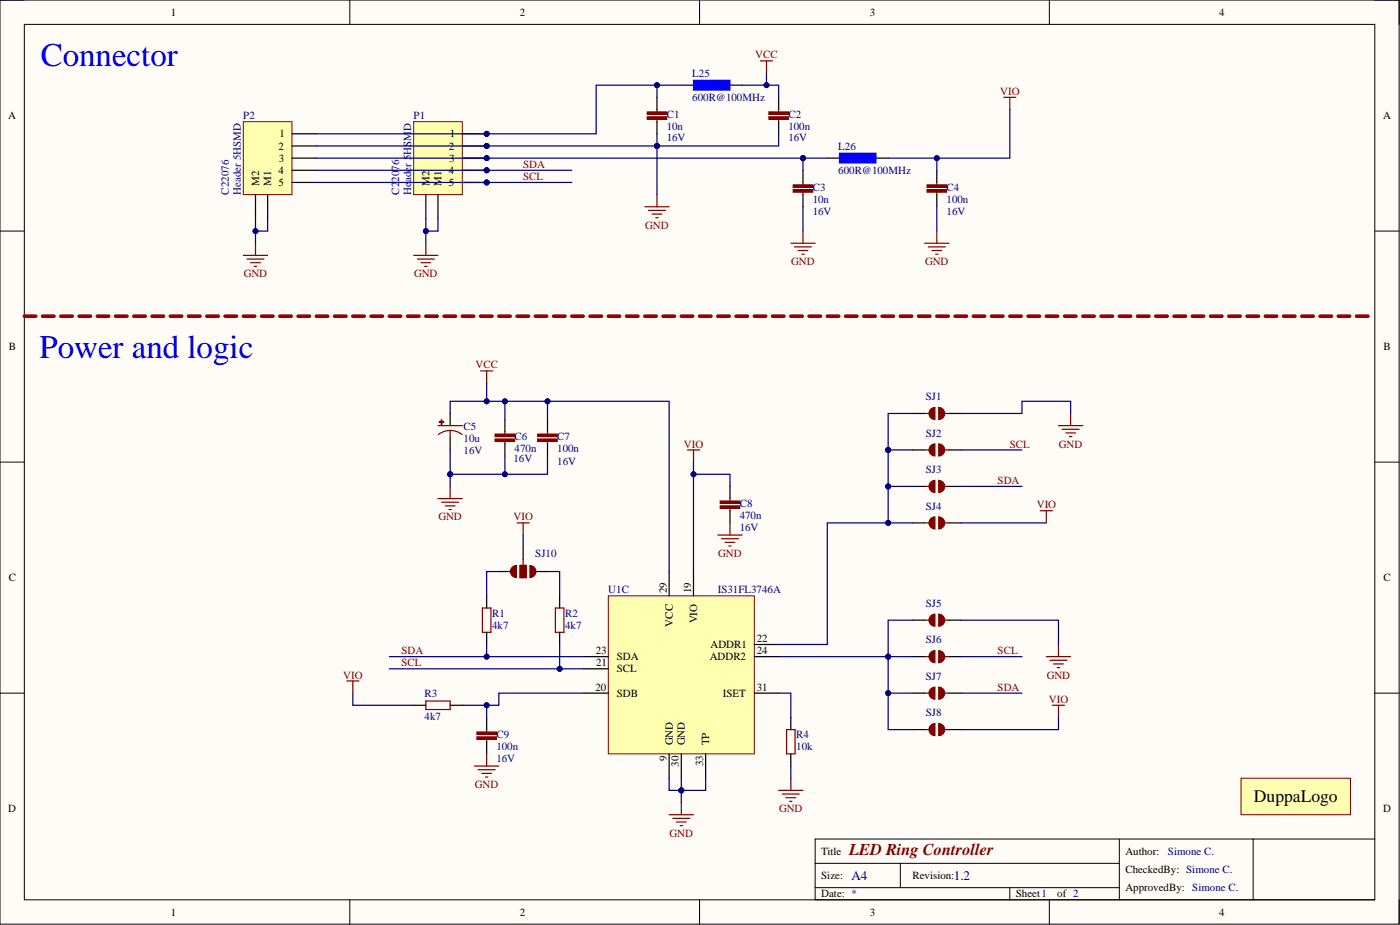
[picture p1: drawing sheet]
<svg xmlns="http://www.w3.org/2000/svg" width="292mm" height="193mm" viewBox="0 0 292 193" stroke-linecap="round" stroke-linejoin="round" font-family="sans-serif">
<defs><g id="words">
<g font-size="6.9" fill="#00f">
<text x="8.5" y="13.8">Connector</text>
<text x="8.2" y="74.6">Power and logic</text>
</g>
<text font-size="3.7" x="261.6" y="167.4">DuppaLogo</text>
<text font-size="3.4" fill="#800000" x="177.2" y="178.3">LED Ring Controller</text>
<g font-size="2.7" fill="#000080">
<text x="177.7" y="183.6">A4</text>
<text x="199" y="183.6">1.2</text>
</g>
<g font-size="2.3">
<text x="35.6" y="3.3">1</text>
<text x="108.4" y="3.3">2</text>
<text x="181.5" y="3.3">3</text>
<text x="254.4" y="3.3">4</text>
<text x="1.7" y="24.9">A</text>
<text x="58.3" y="28.7">1</text>
<text x="93.8" y="28.7">1</text>
<text x="288.6" y="24.9">A</text>
<text x="58.1" y="31.2">2</text>
<text x="58.2" y="33.7">3</text>
<text x="93.6" y="31.2">2</text>
<text x="93.7" y="33.7">3</text>
<text x="54.1" y="38.8" transform="rotate(-90 54.1 38.8)">M2</text>
<text x="56.6" y="38.8" transform="rotate(-90 56.6 38.8)">M1</text>
<text x="58.1" y="36.3">4</text>
<text x="58.1" y="38.8">5</text>
<text x="89.6" y="38.8" transform="rotate(-90 89.6 38.8)">M2</text>
<text x="92.1" y="38.8" transform="rotate(-90 92.1 38.8)">M1</text>
<text x="93.6" y="36.3">4</text>
<text x="93.7" y="38.8">5</text>
<text x="1.8" y="73.1">B</text>
<text x="288.7" y="73.1">B</text>
<text x="1.8" y="121.3">C</text>
<text x="139.1" y="123.8" transform="rotate(-90 139.1 123.8)">29</text>
<text x="144.2" y="123.8" transform="rotate(-90 144.2 123.8)">19</text>
<text x="288.7" y="121.3">C</text>
<text x="140.4" y="130.7" transform="rotate(-90 140.4 130.7)">VCC</text>
<text x="145.5" y="130.1" transform="rotate(-90 145.5 130.1)">VIO</text>
<text x="124.3" y="136.5">23</text>
<text x="128.7" y="137.7">SDA</text>
<text x="148.1" y="137.7">ADDR2</text>
<text x="148.2" y="135.2">ADDR1</text>
<text x="157.9" y="133.9">22</text>
<text x="157.9" y="136.5">24</text>
<text x="124.4" y="139">21</text>
<text x="128.7" y="140.3">SCL</text>
<text x="124.2" y="144.1">20</text>
<text x="128.7" y="145.4">SDB</text>
<text x="150.8" y="145.4">ISET</text>
<text x="157.9" y="144.1">31</text>
<text x="140.4" y="155.5" transform="rotate(-90 140.4 155.5)">GND</text>
<text x="142.9" y="155.5" transform="rotate(-90 142.9 155.5)">GND</text>
<text x="148" y="155.5" transform="rotate(-90 148 155.5)">TP</text>
<text x="139.1" y="158.8" transform="rotate(-90 139.1 158.8)">9</text>
<text x="141.6" y="160" transform="rotate(-90 141.6 160)">30</text>
<text x="146.7" y="159.9" transform="rotate(-90 146.7 159.9)">33</text>
<text x="1.7" y="169.5">D</text>
<text x="288.6" y="169.5">D</text>
<text x="171.3" y="178.3">Title</text>
<text x="234.8" y="178.3">Author:</text>
<text x="171.3" y="183.4">Size:</text>
<text x="190.4" y="183.4">Revision:</text>
<text x="234.8" y="182.1">CheckedBy: Simone C.</text>
<text x="234.8" y="185.9">ApprovedBy: Simone C.</text>
<text x="35.6" y="191">1</text>
<text x="108.4" y="191">2</text>
<text x="171.3" y="187.2">Date: *</text>
<text x="181.5" y="191">3</text>
<text x="212" y="187.2">Sheet1</text>
<text x="220.6" y="187.2">of 2</text>
<text x="254.4" y="191">4</text>
</g>
<g font-size="2.3" fill="#000080">
<text x="144.4" y="16">L25</text>
<text x="144.4" y="21.1">600R@100MHz</text>
<text x="50.8" y="24.9">P2</text>
<text x="85.8" y="27.4" transform="rotate(-90 85.8 27.4)">D</text>
<text x="86.3" y="24.9">P1</text>
<text x="139.1" y="27.2">10n</text>
<text x="139.1" y="29.4">16V</text>
<text x="139.1" y="24.6">C1</text>
<text x="164.5" y="27.2">100n</text>
<text x="164.5" y="29.4">16V</text>
<text x="164.5" y="24.6">C2</text>
<text x="174.9" y="31.2">L26</text>
<text x="47.7" y="40.6" transform="rotate(-90 47.7 40.6)">C22076</text>
<text x="50.3" y="40.6" transform="rotate(-90 50.3 40.6)">Header 5HSMD</text>
<text x="83.3" y="40.6" transform="rotate(-90 83.3 40.6)">C2</text>
<text x="83.3" y="37.9" transform="rotate(-90 83.3 37.9)">2076</text>
<text x="85.8" y="40.6" transform="rotate(-90 85.8 40.6)">He</text>
<text x="85.8" y="37.9" transform="rotate(-90 85.8 37.9)">ader 5HSM</text>
<text x="169.6" y="39.8">C3</text>
<text x="174.9" y="36.3">600R@100MHz</text>
<text x="197.5" y="39.8">C4</text>
<text x="169.6" y="42.4">10n</text>
<text x="169.6" y="44.9">16V</text>
<text x="197.5" y="42.4">100n</text>
<text x="197.5" y="44.9">16V</text>
<text x="193.2" y="83.5">SJ1</text>
<text x="96.7" y="89.6">C5</text>
<text x="96.7" y="92.2">10u</text>
<text x="96.7" y="94.6">16V</text>
<text x="107.4" y="94.4">470n</text>
<text x="107.4" y="91.8">C6</text>
<text x="116.3" y="94.4">100n</text>
<text x="116.3" y="91.8">C7</text>
<text x="193.2" y="91.1">SJ2</text>
<text x="107.1" y="96.4">16V</text>
<text x="116.3" y="96.9">16V</text>
<text x="193.2" y="98.7">SJ3</text>
<text x="154.3" y="105.8">C8</text>
<text x="193.2" y="106.3">SJ4</text>
<text x="154.3" y="108.3">470n</text>
<text x="154.3" y="110.9">16V</text>
<text x="111.7" y="116.2">SJ10</text>
<text x="126.9" y="123.8">U1C</text>
<text x="149.8" y="123.8">IS31FL3746A</text>
<text x="102.7" y="131.2">4k7</text>
<text x="102.7" y="128.6">R1</text>
<text x="117.9" y="131.2">4k7</text>
<text x="117.9" y="128.6">R2</text>
<text x="193.2" y="126.6">SJ5</text>
<text x="193.2" y="134.2">SJ6</text>
<text x="193.2" y="141.8">SJ7</text>
<text x="88.6" y="145.5">R3</text>
<text x="193.2" y="149.4">SJ8</text>
<text x="88.6" y="150.3">4k7</text>
<text x="103.6" y="154">C9</text>
<text x="166.1" y="154">R4</text>
<text x="103.6" y="156.5">100n</text>
<text x="103.6" y="159.1">16V</text>
<text x="166.1" y="156.5">10k</text>
<text x="243.7" y="178.3">Simone C.</text>
</g>
<g font-size="2.3" fill="#800000">
<text x="157.6" y="12.2">VCC</text>
<text x="208.7" y="19.8">VIO</text>
<text x="109.2" y="35">SDA</text>
<text x="109.2" y="37.6">SCL</text>
<text x="134.6" y="47.7">GND</text>
<text x="50.9" y="57.8">GND</text>
<text x="86.4" y="57.8">GND</text>
<text x="165.1" y="55.3">GND</text>
<text x="193" y="55.3">GND</text>
<text x="99.2" y="76.9">VCC</text>
<text x="142.7" y="93.4">VIO</text>
<text x="210.7" y="93.4">SCL</text>
<text x="220.9" y="93.4">GND</text>
<text x="208.2" y="101">SDA</text>
<text x="216.3" y="106">VIO</text>
<text x="91.5" y="108.6">GND</text>
<text x="107.2" y="108.6">VIO</text>
<text x="149.9" y="116.2">GND</text>
<text x="83.8" y="136.5">SDA</text>
<text x="208.2" y="136.5">SCL</text>
<text x="71.6" y="141.6">VIO</text>
<text x="83.8" y="139">SCL</text>
<text x="218.4" y="141.6">GND</text>
<text x="208.2" y="144.1">SDA</text>
<text x="218.9" y="146.6">VIO</text>
<text x="99.1" y="164.4">GND</text>
<text x="162.5" y="169.5">GND</text>
<text x="139.7" y="174.5">GND</text>
</g>
</g></defs>
<path d="M0 0h291.9v192.8h-291.9z" fill-rule="evenodd" fill="#fffcf8"/>
<path d="M0 0h291.9v192.8h-291.9z" fill="none" stroke="#000" stroke-width=".21"/>
<path d="M5.1 5.1h281.7v182.6h-281.7z" fill-rule="evenodd" fill="#fffcf8"/>
<g fill="none" stroke="#000" stroke-width=".21">
<path d="M0 0h5.1M5.1 5.1h281.7v182.6h-281.7zM73 0v5.1M146 0v5.1M218.9 0v5.1M286.8 0h5.1v5.1M0 48.2h5.1M286.8 48.2h5.1M0 96.4h5.1M286.8 96.4h5.1M0 144.6h5.1M286.8 144.6h5.1"/>
<path d="M233.5 175v12.7M261.5 175v12.7M286.8 175h-116.7v12.7h116.7M73 187.7v5.1M146 187.7v5.1M170.1 180.1h63.4M170.1 185.2h63.4M187.8 180.1v5.1M210.7 185.2v2.5M218.9 187.7v5.1M291.9 187.7v5.1"/>
</g>
<g fill="none" stroke="#800000" stroke-width=".25">
<path d="M158.7 12.7h2.5M159.9 12.7v2.5M209.4 20.3h2.6M210.7 20.3v2.5M134.5 43.1h5.1M135.3 43.9h3.6M136.1 44.7h2M136.8 45.4h.5M137.1 40.6v2.5M100.3 77.4h2.5M101.5 77.4v2.5M143.4 93.9h2.6"/>
<path d="M144.7 93.9v2.5M152.3 104v.5M152.3 106v.5"/>
</g>
<path d="M150.3 105.5h4v.5h-4z" fill-rule="evenodd" fill="#800000"/>
<path d="M150.3 105.5h4v.5h-4z" fill="none" stroke="#800000" stroke-width=".25"/>
<path d="M150.3 104.5h4v.5h-4z" fill-rule="evenodd" fill="#800000"/>
<path d="M114.2 90.1v.5M114.2 92.1v.5M149.8 111.6h5M150.3 104.5h4v.5h-4zM150.5 112.4h3.6M151.3 113.1h2M152.1 113.9h.5M152.3 109.1v2.5" fill="none" stroke="#800000" stroke-width=".25"/>
<path d="M152.3 101.5v2.5M152.3 106.5v2.6" fill="none" stroke="#000" stroke-width=".25"/>
<path d="M112.2 91.6h4.1v.5h-4.1z" fill-rule="evenodd" fill="#800000"/>
<path d="M112.2 91.6h4.1v.5h-4.1z" fill="none" stroke="#800000" stroke-width=".25"/>
<path d="M112.2 90.6h4.1v.5h-4.1z" fill-rule="evenodd" fill="#800000"/>
<path d="M105.3 90.1v.5M105.3 92.1v.5M112.2 90.6h4.1v.5h-4.1z" fill="none" stroke="#800000" stroke-width=".25"/>
<path d="M114.2 87.5v2.6M114.2 92.6v2.5" fill="none" stroke="#000" stroke-width=".25"/>
<path d="M103.3 91.6h4.1v.5h-4.1z" fill-rule="evenodd" fill="#800000"/>
<path d="M103.3 91.6h4.1v.5h-4.1z" fill="none" stroke="#800000" stroke-width=".25"/>
<path d="M103.3 90.6h4.1v.5h-4.1z" fill-rule="evenodd" fill="#800000"/>
<g fill="none" stroke="#800000" stroke-width=".25">
<path d="M103.3 90.6h4.1v.5h-4.1zM91.4 104h5.1M92.1 104.8h3.6M92.9 105.5h2M93.7 106.3h.5M93.9 101.5v2.5M100.6 126.8h1.8v5.1h-1.8zM115.9 126.8h1.8v5.1h-1.8zM72.3 142.1h2.6M73.6 142.1v2.5M88.8 146.2h5.1v1.8h-5.1zM101.5 152.2v.5"/>
<path d="M101.5 154.2v.5M164.1 152.2h1.8v5.1h-1.8zM139.6 170h5.1M140.4 170.7h3.5M141.1 171.5h2.1M141.9 172.2h.5M142.2 167.4v2.6M162.5 164.9h5M163.2 165.6h3.6M164 166.4h2M164.7 167.2h.6M165 162.4v2.5"/>
</g>
<path d="M105.3 87.5v2.6M105.3 92.6v2.5M101.5 124.3v2.5M101.5 131.9v2.6M116.8 124.3v2.5M116.8 131.9v2.6M86.3 147.1h2.5M93.9 147.1h2.6M165 149.7v2.5M165 157.3v2.5" fill="none" stroke="#000" stroke-width=".25"/>
<path d="M99.5 153.7h4.1v.5h-4.1z" fill-rule="evenodd" fill="#800000"/>
<path d="M99.5 153.7h4.1v.5h-4.1z" fill="none" stroke="#800000" stroke-width=".25"/>
<path d="M99.5 152.7h4.1v.5h-4.1z" fill-rule="evenodd" fill="#800000"/>
<path d="M99 159.8h5.1M99.5 152.7h4.1v.5h-4.1zM101.5 157.3v2.5M99.8 160.6h3.5M100.5 161.3h2.1M101.3 162.1h.5" fill="none" stroke="#800000" stroke-width=".25"/>
<path d="M101.5 149.7v2.5M101.5 154.7v2.6" fill="none" stroke="#000" stroke-width=".25"/>
<path d="M195.8 85l.8 .3 .5 .8-.3 1-.8 .4h-.2z" fill-rule="evenodd" fill="#800000"/>
<path d="M195.8 85l.8 .3 .5 .8-.3 1-.8 .4h-.2z" fill="none" stroke="#800000" stroke-width=".21"/>
<path d="M194.1 85.4l1-.4v2.5l-.7-.2-.5-.5-.1-.8z" fill-rule="evenodd" fill="#800000"/>
<path d="M194.1 85.4l1-.4v2.5l-.7-.2-.5-.5-.1-.8z" fill="none" stroke="#800000" stroke-width=".21"/>
<path d="M192.9 86.3h.9M197.1 86.3h.9" fill="none" stroke="#800000" stroke-width=".25"/>
<path d="M190.4 86.3h2.5M198 86.3h2.5" fill="none" stroke="#000" stroke-width=".25"/>
<path d="M195.8 92.6l.8 .3 .5 .8-.3 1-.8 .4h-.2z" fill-rule="evenodd" fill="#800000"/>
<path d="M195.8 92.6l.8 .3 .5 .8-.3 1-.8 .4h-.2z" fill="none" stroke="#800000" stroke-width=".21"/>
<path d="M194.1 93l1-.4v2.5l-.7-.2-.5-.5-.1-.7z" fill-rule="evenodd" fill="#800000"/>
<path d="M194.1 93l1-.4v2.5l-.7-.2-.5-.5-.1-.7z" fill="none" stroke="#800000" stroke-width=".21"/>
<path d="M192.9 93.9h.9M197.1 93.9h.9" fill="none" stroke="#800000" stroke-width=".25"/>
<path d="M190.4 93.9h2.5M198 93.9h2.5" fill="none" stroke="#000" stroke-width=".25"/>
<path d="M195.8 100.2l.8 .3 .5 .8-.3 1-.8 .4h-.2z" fill-rule="evenodd" fill="#800000"/>
<path d="M195.8 100.2l.8 .3 .5 .8-.3 1-.8 .4h-.2z" fill="none" stroke="#800000" stroke-width=".21"/>
<path d="M194.1 100.6l1-.4v2.5l-.7-.2-.5-.5-.1-.7z" fill-rule="evenodd" fill="#800000"/>
<path d="M194.1 100.6l1-.4v2.5l-.7-.2-.5-.5-.1-.7z" fill="none" stroke="#800000" stroke-width=".21"/>
<path d="M192.9 101.5h.9M197.1 101.5h.9" fill="none" stroke="#800000" stroke-width=".25"/>
<path d="M190.4 101.5h2.5M198 101.5h2.5" fill="none" stroke="#000" stroke-width=".25"/>
<path d="M195.8 107.8l.8 .3 .5 .8-.3 1-.8 .5h-.2z" fill-rule="evenodd" fill="#800000"/>
<path d="M195.8 107.8l.8 .3 .5 .8-.3 1-.8 .5h-.2z" fill="none" stroke="#800000" stroke-width=".21"/>
<path d="M194.1 108.2l1-.4v2.6l-.7-.3-.5-.5-.1-.7z" fill-rule="evenodd" fill="#800000"/>
<path d="M194.1 108.2l1-.4v2.6l-.7-.3-.5-.5-.1-.7z" fill="none" stroke="#800000" stroke-width=".21"/>
<path d="M220.8 88.8h5.1M221.6 89.6h3.6M222.4 90.3h2M223.1 91.1h.5M223.4 86.3v2.5M192.9 109.1h.9M197.1 109.1h.9M217 106.5h2.6M218.3 106.5v2.6" fill="none" stroke="#800000" stroke-width=".25"/>
<path d="M190.4 109.1h2.5M198 109.1h2.5" fill="none" stroke="#000" stroke-width=".25"/>
<path d="M106.9 118.3l.9-.3v2.5l-.8-.2-.4-.6-.1-.8z" fill-rule="evenodd" fill="#800000"/>
<path d="M106.9 118.3l.9-.3v2.5l-.8-.2-.4-.6-.1-.8z" fill="none" stroke="#800000" stroke-width=".21"/>
<path d="M110.5 118l1 .3 .3 .8-.3 1-.9 .4z" fill-rule="evenodd" fill="#800000"/>
<path d="M110.5 118l1 .3 .3 .8-.3 1-.9 .4z" fill="none" stroke="#800000" stroke-width=".21"/>
<path d="M108.5 118h1.3v2.5h-1.3zM109.2 116.7v1.3" fill="none" stroke="#800000" stroke-width=".25"/>
<path d="M108.5 118h1.3v2.5h-1.3z" fill-rule="evenodd" fill="#800000"/>
<path d="M107.9 109.1h2.5M108.5 118h1.3v2.5h-1.3zM109.2 109.1v2.5" fill="none" stroke="#800000" stroke-width=".25"/>
<path d="M104.1 119.2h2.5M109.2 114.2v2.5M111.7 119.2h2.5" fill="none" stroke="#000" stroke-width=".25"/>
<path d="M258.9 162.4h22.9v7.6h-22.9z" fill-rule="evenodd" fill="#ffffb0"/>
<path d="M258.9 162.4h22.9v7.6h-22.9z" fill="none" stroke="#800000" stroke-width=".21"/>
<path d="M50.8 53.3h5M51.5 54h3.6M52.3 54.8h2M53.1 55.6h.5M53.3 50.7v2.6M91.4 88.8h5.1M91.5 90.6l1.4-.7 1-.1v1.5M93.9 89.8l1.1 .1 1.4 .7" fill="none" stroke="#800000" stroke-width=".25"/>
<path d="M93.9 86.3v2.5M93.9 91.3v2.6" fill="none" stroke="#000" stroke-width=".25"/>
<path d="M91.7 88h.9v.1h-.9z" fill-rule="evenodd" fill="#800000"/>
<path d="M91.7 88h.9v.1h-.9z" fill="none" stroke="#800000" stroke-width=".25"/>
<path d="M92.1 87.6h.1v.9h-.1z" fill-rule="evenodd" fill="#800000"/>
<path d="M92.1 87.6h.1v.9h-.1z" fill="none" stroke="#800000" stroke-width=".25"/>
<path d="M172.6 33h2.6M182.8 33h2.5" fill="none" stroke="#000" stroke-width=".25"/>
<path d="M175.2 32h7.6v2h-7.6z" fill-rule="evenodd" fill="#00f"/>
<path d="M175.2 32h7.6v2h-7.6z" fill="none" stroke="#00f" stroke-width=".25"/>
<path d="M142.2 17.8h2.5M152.3 17.8h2.5" fill="none" stroke="#000" stroke-width=".25"/>
<path d="M144.7 16.8h7.6v2h-7.6z" fill-rule="evenodd" fill="#00f"/>
<path d="M144.7 16.8h7.6v2h-7.6z" fill="none" stroke="#00f" stroke-width=".25"/>
<path d="M137.1 22.8v.6M137.1 24.9v.5" fill="none" stroke="#800000" stroke-width=".25"/>
<path d="M135 24.4h4.1v.5h-4.1z" fill-rule="evenodd" fill="#800000"/>
<path d="M135 24.4h4.1v.5h-4.1z" fill="none" stroke="#800000" stroke-width=".25"/>
<path d="M135 23.4h4.1v.5h-4.1z" fill-rule="evenodd" fill="#800000"/>
<path d="M135 23.4h4.1v.5h-4.1zM167.5 38.1v.5M167.5 40.1v.5" fill="none" stroke="#800000" stroke-width=".25"/>
<path d="M137.1 20.3v2.5M137.1 25.4v2.5" fill="none" stroke="#000" stroke-width=".25"/>
<path d="M165.5 39.6h4.1v.5h-4.1z" fill-rule="evenodd" fill="#800000"/>
<path d="M165.5 39.6h4.1v.5h-4.1z" fill="none" stroke="#800000" stroke-width=".25"/>
<path d="M165.5 38.6h4.1v.5h-4.1z" fill-rule="evenodd" fill="#800000"/>
<path d="M165.5 38.6h4.1v.5h-4.1zM195.5 38.1v.5M165 50.7h5.1M165.8 51.5h3.5M166.5 52.3h2.1M167.3 53h.5M167.5 48.2v2.5M195.5 40.1v.5" fill="none" stroke="#800000" stroke-width=".25"/>
<path d="M167.5 35.5v2.6M167.5 40.6v2.5" fill="none" stroke="#000" stroke-width=".25"/>
<path d="M193.4 39.6h4.1v.5h-4.1z" fill-rule="evenodd" fill="#800000"/>
<path d="M193.4 39.6h4.1v.5h-4.1z" fill="none" stroke="#800000" stroke-width=".25"/>
<path d="M193.4 38.6h4.1v.5h-4.1z" fill-rule="evenodd" fill="#800000"/>
<path d="M162.5 22.8v.6M162.5 24.9v.5M193.4 38.6h4.1v.5h-4.1zM192.9 50.7h5.1M193.7 51.5h3.5M194.4 52.3h2.1M195.2 53h.5M195.5 48.2v2.5" fill="none" stroke="#800000" stroke-width=".25"/>
<path d="M195.5 35.5v2.6M195.5 40.6v2.5" fill="none" stroke="#000" stroke-width=".25"/>
<path d="M160.4 24.4h4.1v.5h-4.1z" fill-rule="evenodd" fill="#800000"/>
<path d="M160.4 24.4h4.1v.5h-4.1z" fill="none" stroke="#800000" stroke-width=".25"/>
<path d="M160.4 23.4h4.1v.5h-4.1z" fill-rule="evenodd" fill="#800000"/>
<path d="M160.4 23.4h4.1v.5h-4.1z" fill="none" stroke="#800000" stroke-width=".25"/>
<path d="M162.5 20.3v2.5M162.5 25.4v2.5" fill="none" stroke="#000" stroke-width=".25"/>
<g fill="none" stroke="#980000" stroke-width=".76">
<path d="M5.1 66h2.4M8.9 66h2.4M12.7 66h2.4M16.5 66h2.4M20.3 66h2.4M24.1 66h2.4M27.9 66h2.4M31.7 66h2.4M35.5 66h2.4M39.3 66h2.4M43.2 66h2.3M47 66h2.3"/>
<path d="M50.8 66h2.3M54.6 66h2.4M58.4 66h2.4M62.2 66h2.4M66 66h2.4M69.8 66h2.4M73.6 66h2.4M77.4 66h2.4M81.2 66h2.4M85 66h2.4M88.8 66h2.4M92.7 66h2.3"/>
<path d="M96.5 66h2.3M100.3 66h2.3M104.1 66h2.4M107.9 66h2.4M111.7 66h2.4M115.5 66h2.4M119.3 66h2.4M123.1 66h2.4M126.9 66h2.4M130.7 66h2.4M134.5 66h2.4M138.3 66h2.4"/>
<path d="M142.2 66h2.3M146 66h2.3M149.8 66h2.3M153.6 66h2.4M157.4 66h2.4M161.2 66h2.4M165 66h2.4M168.8 66h2.4M172.6 66h2.4M176.4 66h2.4M180.2 66h2.4M184 66h2.4"/>
<path d="M187.8 66h2.4M191.7 66h2.3M195.5 66h2.3M199.3 66h2.3M203.1 66h2.4M206.9 66h2.4M210.7 66h2.4M214.5 66h2.4M218.3 66h2.4M222.1 66h2.4M225.9 66h2.4M229.7 66h2.4"/>
<path d="M233.5 66h2.4M237.3 66h2.4M241.2 66h2.3M245 66h2.3M248.8 66h2.3M252.6 66h2.4M256.4 66h2.4M260.2 66h2.4M264 66h2.4M267.8 66h2.4M271.6 66h2.4M275.4 66h2.4"/>
<path d="M279.2 66h2.4M283 66h2.4"/>
</g>
<path d="M126.9 124.3h30.5v33h-30.5z" fill-rule="evenodd" fill="#ffffb0"/>
<path d="M126.9 124.3h30.5v33h-30.5z" fill="none" stroke="#800000" stroke-width=".21"/>
<path d="M139.6 119.2v5.1M144.7 119.2v5.1M121.8 137h5.1M121.8 139.5h5.1M157.4 137h5.1M157.4 134.5h5.1M121.8 144.6h5.1M139.6 157.3v5.1M142.2 157.3v5.1M147.2 157.3v5.1M157.4 144.6h5.1" fill="none" stroke="#000" stroke-width=".25"/>
<path d="M195.8 128.1l.8 .3 .5 .8-.3 1-.8 .4h-.2z" fill-rule="evenodd" fill="#800000"/>
<path d="M195.8 128.1l.8 .3 .5 .8-.3 1-.8 .4h-.2z" fill="none" stroke="#800000" stroke-width=".21"/>
<path d="M194.1 128.5l1-.4v2.5l-.7-.2-.5-.5-.1-.7z" fill-rule="evenodd" fill="#800000"/>
<path d="M194.1 128.5l1-.4v2.5l-.7-.2-.5-.5-.1-.7z" fill="none" stroke="#800000" stroke-width=".21"/>
<path d="M192.9 129.4h.9M197.1 129.4h.9" fill="none" stroke="#800000" stroke-width=".25"/>
<path d="M190.4 129.4h2.5M198 129.4h2.5" fill="none" stroke="#000" stroke-width=".25"/>
<path d="M195.8 135.7l.8 .3 .5 .8-.3 1-.8 .5h-.2z" fill-rule="evenodd" fill="#800000"/>
<path d="M195.8 135.7l.8 .3 .5 .8-.3 1-.8 .5h-.2z" fill="none" stroke="#800000" stroke-width=".21"/>
<path d="M194.1 136.1l1-.4v2.6l-.7-.3-.5-.5-.1-.7z" fill-rule="evenodd" fill="#800000"/>
<path d="M194.1 136.1l1-.4v2.6l-.7-.3-.5-.5-.1-.7z" fill="none" stroke="#800000" stroke-width=".21"/>
<path d="M192.9 137h.9M197.1 137h.9" fill="none" stroke="#800000" stroke-width=".25"/>
<path d="M190.4 137h2.5M198 137h2.5" fill="none" stroke="#000" stroke-width=".25"/>
<path d="M195.8 143.3l.8 .3 .5 .9-.3 .9-.8 .5h-.2z" fill-rule="evenodd" fill="#800000"/>
<path d="M195.8 143.3l.8 .3 .5 .9-.3 .9-.8 .5h-.2z" fill="none" stroke="#800000" stroke-width=".21"/>
<path d="M194.1 143.7l1-.4v2.6l-.7-.3-.5-.5-.1-.7z" fill-rule="evenodd" fill="#800000"/>
<path d="M194.1 143.7l1-.4v2.6l-.7-.3-.5-.5-.1-.7z" fill="none" stroke="#800000" stroke-width=".21"/>
<path d="M192.9 144.6h.9M197.1 144.6h.9" fill="none" stroke="#800000" stroke-width=".25"/>
<path d="M190.4 144.6h2.5M198 144.6h2.5" fill="none" stroke="#000" stroke-width=".25"/>
<path d="M195.8 150.9l.8 .3 .5 .9-.3 .9-.8 .5h-.2z" fill-rule="evenodd" fill="#800000"/>
<path d="M195.8 150.9l.8 .3 .5 .9-.3 .9-.8 .5h-.2z" fill="none" stroke="#800000" stroke-width=".21"/>
<path d="M194.1 151.3l1-.4v2.6l-.7-.2-.5-.6-.1-.7z" fill-rule="evenodd" fill="#800000"/>
<path d="M194.1 151.3l1-.4v2.6l-.7-.2-.5-.6-.1-.7z" fill="none" stroke="#800000" stroke-width=".21"/>
<path d="M218.3 137h5.1M219.1 137.7h3.5M219.8 138.5h2.1M220.6 139.3h.5M220.8 134.5v2.5M192.9 152.2h.9M197.1 152.2h.9M219.6 147.1h2.5M220.8 147.1v2.6" fill="none" stroke="#800000" stroke-width=".25"/>
<path d="M190.4 152.2h2.5M198 152.2h2.5" fill="none" stroke="#000" stroke-width=".25"/>
<circle cx="101.5" cy="27.9" r=".51" fill="#000080"/>
<circle cx="101.5" cy="27.9" r=".51" fill="none" stroke="#000080" stroke-width=".21"/>
<circle cx="101.5" cy="30.5" r=".51" fill="#000080"/>
<circle cx="101.5" cy="30.5" r=".51" fill="none" stroke="#000080" stroke-width=".21"/>
<circle cx="101.5" cy="33" r=".51" fill="#000080"/>
<circle cx="101.5" cy="33" r=".51" fill="none" stroke="#000080" stroke-width=".21"/>
<circle cx="101.5" cy="35.5" r=".51" fill="#000080"/>
<circle cx="101.5" cy="35.5" r=".51" fill="none" stroke="#000080" stroke-width=".21"/>
<circle cx="101.5" cy="38.1" r=".51" fill="#000080"/>
<circle cx="101.5" cy="38.1" r=".51" fill="none" stroke="#000080" stroke-width=".21"/>
<path d="M86.3 25.4h10.2v15.2h-10.2z" fill-rule="evenodd" fill="#ffffb0"/>
<path d="M86.3 25.4h10.2v15.2h-10.2z" fill="none" stroke="#800000" stroke-width=".21"/>
<path d="M96.5 27.9h5" fill="none" stroke="#000" stroke-width=".25"/>
<circle cx="101.5" cy="27.9" r=".51" fill="#000080"/>
<circle cx="101.5" cy="27.9" r=".51" fill="none" stroke="#000080" stroke-width=".21"/>
<path d="M96.5 30.5h5" fill="none" stroke="#000" stroke-width=".25"/>
<circle cx="101.5" cy="30.5" r=".51" fill="#000080"/>
<circle cx="101.5" cy="30.5" r=".51" fill="none" stroke="#000080" stroke-width=".21"/>
<path d="M96.5 33h5" fill="none" stroke="#000" stroke-width=".25"/>
<circle cx="101.5" cy="33" r=".51" fill="#000080"/>
<circle cx="101.5" cy="33" r=".51" fill="none" stroke="#000080" stroke-width=".21"/>
<path d="M96.5 35.5h5" fill="none" stroke="#000" stroke-width=".25"/>
<circle cx="101.5" cy="35.5" r=".51" fill="#000080"/>
<circle cx="101.5" cy="35.5" r=".51" fill="none" stroke="#000080" stroke-width=".21"/>
<path d="M96.5 38.1h5" fill="none" stroke="#000" stroke-width=".25"/>
<circle cx="101.5" cy="38.1" r=".51" fill="#000080"/>
<circle cx="101.5" cy="38.1" r=".51" fill="none" stroke="#000080" stroke-width=".21"/>
<path d="M88.8 40.6v5.1M91.4 40.6v5.1" fill="none" stroke="#000" stroke-width=".25"/>
<path d="M195.5 43.1v5.1M93.9 93.9v5" fill="none" stroke="#000080" stroke-width=".25"/>
<circle cx="93.9" cy="98.9" r=".51" fill="#000080"/>
<circle cx="93.9" cy="98.9" r=".51" fill="none" stroke="#000080" stroke-width=".21"/>
<path d="M81.2 139.5h40.6M73.6 144.6v2.5h12.7" fill="none" stroke="#000080" stroke-width=".25"/>
<circle cx="116.8" cy="139.5" r=".51" fill="#000080"/>
<circle cx="116.8" cy="139.5" r=".51" fill="none" stroke="#000080" stroke-width=".21"/>
<path d="M81.2 137h40.6" fill="none" stroke="#000080" stroke-width=".25"/>
<circle cx="101.5" cy="137" r=".51" fill="#000080"/>
<circle cx="101.5" cy="137" r=".51" fill="none" stroke="#000080" stroke-width=".21"/>
<path d="M53.3 45.7v2.5h2.5v-2.5" fill="none" stroke="#000080" stroke-width=".25"/>
<circle cx="53.3" cy="48.2" r=".51" fill="#000080"/>
<circle cx="53.3" cy="48.2" r=".51" fill="none" stroke="#000080" stroke-width=".21"/>
<path d="M121.8 144.6h-17.7v2.5h-7.6" fill="none" stroke="#000080" stroke-width=".25"/>
<circle cx="101.5" cy="147.1" r=".51" fill="#000080"/>
<circle cx="101.5" cy="147.1" r=".51" fill="none" stroke="#000080" stroke-width=".21"/>
<path d="M162.5 27.9v2.6h-25.4M104.1 119.2h-2.6v5.1M114.2 119.2h2.6v5.1" fill="none" stroke="#000080" stroke-width=".25"/>
<circle cx="137.1" cy="30.5" r=".51" fill="#000080"/>
<circle cx="137.1" cy="30.5" r=".51" fill="none" stroke="#000080" stroke-width=".21"/>
<path d="M144.7 98.9h7.6v2.6" fill="none" stroke="#000080" stroke-width=".25"/>
<circle cx="144.7" cy="98.9" r=".51" fill="#000080"/>
<circle cx="144.7" cy="98.9" r=".51" fill="none" stroke="#000080" stroke-width=".21"/>
<path d="M154.8 17.8h7.7v2.5" fill="none" stroke="#000080" stroke-width=".25"/>
<circle cx="159.9" cy="17.8" r=".51" fill="#000080"/>
<circle cx="159.9" cy="17.8" r=".51" fill="none" stroke="#000080" stroke-width=".21"/>
<path d="M210.7 22.8v10.2h-25.4" fill="none" stroke="#000080" stroke-width=".25"/>
<circle cx="195.5" cy="33" r=".51" fill="#000080"/>
<circle cx="195.5" cy="33" r=".51" fill="none" stroke="#000080" stroke-width=".21"/>
<path d="M93.9 98.9v2.6M200.5 93.9h12.7M200.5 109.1h17.8M200.5 101.5h12.7" fill="none" stroke="#000080" stroke-width=".25"/>
<circle cx="93.9" cy="98.9" r=".51" fill="#000080"/>
<circle cx="93.9" cy="98.9" r=".51" fill="none" stroke="#000080" stroke-width=".21"/>
<path d="M101.5 79.9v3.8" fill="none" stroke="#000080" stroke-width=".25"/>
<circle cx="101.5" cy="83.7" r=".51" fill="#000080"/>
<circle cx="101.5" cy="83.7" r=".51" fill="none" stroke="#000080" stroke-width=".21"/>
<path d="M105.3 95.1v3.8" fill="none" stroke="#000080" stroke-width=".25"/>
<circle cx="105.3" cy="98.9" r=".51" fill="#000080"/>
<circle cx="105.3" cy="98.9" r=".51" fill="none" stroke="#000080" stroke-width=".21"/>
<path d="M105.3 83.7v3.8" fill="none" stroke="#000080" stroke-width=".25"/>
<circle cx="105.3" cy="83.7" r=".51" fill="#000080"/>
<circle cx="105.3" cy="83.7" r=".51" fill="none" stroke="#000080" stroke-width=".21"/>
<path d="M114.2 83.7v3.8" fill="none" stroke="#000080" stroke-width=".25"/>
<circle cx="114.2" cy="83.7" r=".51" fill="#000080"/>
<circle cx="114.2" cy="83.7" r=".51" fill="none" stroke="#000080" stroke-width=".21"/>
<path d="M53.3 48.2v2.5" fill="none" stroke="#000080" stroke-width=".25"/>
<circle cx="53.3" cy="48.2" r=".51" fill="#000080"/>
<circle cx="53.3" cy="48.2" r=".51" fill="none" stroke="#000080" stroke-width=".21"/>
<path d="M101.5 147.1v2.6" fill="none" stroke="#000080" stroke-width=".25"/>
<circle cx="101.5" cy="147.1" r=".51" fill="#000080"/>
<circle cx="101.5" cy="147.1" r=".51" fill="none" stroke="#000080" stroke-width=".21"/>
<path d="M101.5 134.5v2.5" fill="none" stroke="#000080" stroke-width=".25"/>
<circle cx="101.5" cy="137" r=".51" fill="#000080"/>
<circle cx="101.5" cy="137" r=".51" fill="none" stroke="#000080" stroke-width=".21"/>
<path d="M109.2 111.6v2.6M116.8 134.5v5" fill="none" stroke="#000080" stroke-width=".25"/>
<circle cx="116.8" cy="139.5" r=".51" fill="#000080"/>
<circle cx="116.8" cy="139.5" r=".51" fill="none" stroke="#000080" stroke-width=".21"/>
<path d="M137.1 27.9v2.6" fill="none" stroke="#000080" stroke-width=".25"/>
<circle cx="137.1" cy="30.5" r=".51" fill="#000080"/>
<circle cx="137.1" cy="30.5" r=".51" fill="none" stroke="#000080" stroke-width=".21"/>
<path d="M137.1 17.8v2.5" fill="none" stroke="#000080" stroke-width=".25"/>
<circle cx="137.1" cy="17.8" r=".51" fill="#000080"/>
<circle cx="137.1" cy="17.8" r=".51" fill="none" stroke="#000080" stroke-width=".21"/>
<path d="M142.2 164.9v2.5" fill="none" stroke="#000080" stroke-width=".25"/>
<circle cx="142.2" cy="164.9" r=".51" fill="#000080"/>
<circle cx="142.2" cy="164.9" r=".51" fill="none" stroke="#000080" stroke-width=".21"/>
<path d="M159.9 15.2v2.6" fill="none" stroke="#000080" stroke-width=".25"/>
<circle cx="159.9" cy="17.8" r=".51" fill="#000080"/>
<circle cx="159.9" cy="17.8" r=".51" fill="none" stroke="#000080" stroke-width=".21"/>
<path d="M167.5 33v2.5M167.5 43.1v5.1" fill="none" stroke="#000080" stroke-width=".25"/>
<circle cx="167.5" cy="33" r=".51" fill="#000080"/>
<circle cx="167.5" cy="33" r=".51" fill="none" stroke="#000080" stroke-width=".21"/>
<path d="M195.5 33v2.5M165 159.8v2.6" fill="none" stroke="#000080" stroke-width=".25"/>
<circle cx="195.5" cy="33" r=".51" fill="#000080"/>
<circle cx="195.5" cy="33" r=".51" fill="none" stroke="#000080" stroke-width=".21"/>
<path d="M139.6 162.4v2.5h2.6" fill="none" stroke="#000080" stroke-width=".25"/>
<circle cx="142.2" cy="164.9" r=".51" fill="#000080"/>
<circle cx="142.2" cy="164.9" r=".51" fill="none" stroke="#000080" stroke-width=".21"/>
<path d="M200.5 137h12.7M200.5 144.6h12.7M142.2 162.4v2.5h5v-2.5" fill="none" stroke="#000080" stroke-width=".25"/>
<circle cx="142.2" cy="164.9" r=".51" fill="#000080"/>
<circle cx="142.2" cy="164.9" r=".51" fill="none" stroke="#000080" stroke-width=".21"/>
<path d="M185.3 93.9h5.1" fill="none" stroke="#000080" stroke-width=".25"/>
<circle cx="185.3" cy="93.9" r=".51" fill="#000080"/>
<circle cx="185.3" cy="93.9" r=".51" fill="none" stroke="#000080" stroke-width=".21"/>
<path d="M185.3 101.5h5.1" fill="none" stroke="#000080" stroke-width=".25"/>
<circle cx="185.3" cy="101.5" r=".51" fill="#000080"/>
<circle cx="185.3" cy="101.5" r=".51" fill="none" stroke="#000080" stroke-width=".21"/>
<path d="M185.3 101.5v7.6" fill="none" stroke="#000080" stroke-width=".25"/>
<circle cx="185.3" cy="109.1" r=".51" fill="#000080"/>
<circle cx="185.3" cy="109.1" r=".51" fill="none" stroke="#000080" stroke-width=".21"/>
<circle cx="185.3" cy="101.5" r=".51" fill="#000080"/>
<circle cx="185.3" cy="101.5" r=".51" fill="none" stroke="#000080" stroke-width=".21"/>
<path d="M190.4 86.3h-5.1v7.6" fill="none" stroke="#000080" stroke-width=".25"/>
<circle cx="185.3" cy="93.9" r=".51" fill="#000080"/>
<circle cx="185.3" cy="93.9" r=".51" fill="none" stroke="#000080" stroke-width=".21"/>
<path d="M185.3 93.9v7.6" fill="none" stroke="#000080" stroke-width=".25"/>
<circle cx="185.3" cy="93.9" r=".51" fill="#000080"/>
<circle cx="185.3" cy="93.9" r=".51" fill="none" stroke="#000080" stroke-width=".21"/>
<circle cx="185.3" cy="101.5" r=".51" fill="#000080"/>
<circle cx="185.3" cy="101.5" r=".51" fill="none" stroke="#000080" stroke-width=".21"/>
<path d="M190.4 109.1h-17.8v25.4h-10.1" fill="none" stroke="#000080" stroke-width=".25"/>
<circle cx="185.3" cy="109.1" r=".51" fill="#000080"/>
<circle cx="185.3" cy="109.1" r=".51" fill="none" stroke="#000080" stroke-width=".21"/>
<path d="M190.4 129.4h-5.1v22.8h5.1" fill="none" stroke="#000080" stroke-width=".25"/>
<circle cx="185.3" cy="137" r=".51" fill="#000080"/>
<circle cx="185.3" cy="137" r=".51" fill="none" stroke="#000080" stroke-width=".21"/>
<circle cx="185.3" cy="144.6" r=".51" fill="#000080"/>
<circle cx="185.3" cy="144.6" r=".51" fill="none" stroke="#000080" stroke-width=".21"/>
<path d="M185.3 144.6h5.1" fill="none" stroke="#000080" stroke-width=".25"/>
<circle cx="185.3" cy="144.6" r=".51" fill="#000080"/>
<circle cx="185.3" cy="144.6" r=".51" fill="none" stroke="#000080" stroke-width=".21"/>
<path d="M162.5 137h22.8" fill="none" stroke="#000080" stroke-width=".25"/>
<circle cx="185.3" cy="137" r=".51" fill="#000080"/>
<circle cx="185.3" cy="137" r=".51" fill="none" stroke="#000080" stroke-width=".21"/>
<path d="M185.3 137h5.1" fill="none" stroke="#000080" stroke-width=".25"/>
<circle cx="185.3" cy="137" r=".51" fill="#000080"/>
<circle cx="185.3" cy="137" r=".51" fill="none" stroke="#000080" stroke-width=".21"/>
<path d="M144.7 96.4v22.8M162.5 144.6h2.5v5.1" fill="none" stroke="#000080" stroke-width=".25"/>
<circle cx="144.7" cy="98.9" r=".51" fill="#000080"/>
<circle cx="144.7" cy="98.9" r=".51" fill="none" stroke="#000080" stroke-width=".21"/>
<path d="M114.2 95.1v3.8h-20.3" fill="none" stroke="#000080" stroke-width=".25"/>
<circle cx="93.9" cy="98.9" r=".51" fill="#000080"/>
<circle cx="93.9" cy="98.9" r=".51" fill="none" stroke="#000080" stroke-width=".21"/>
<circle cx="105.3" cy="98.9" r=".51" fill="#000080"/>
<circle cx="105.3" cy="98.9" r=".51" fill="none" stroke="#000080" stroke-width=".21"/>
<path d="M93.9 86.3v-2.6h45.7v35.5" fill="none" stroke="#000080" stroke-width=".25"/>
<circle cx="114.2" cy="83.7" r=".51" fill="#000080"/>
<circle cx="114.2" cy="83.7" r=".51" fill="none" stroke="#000080" stroke-width=".21"/>
<circle cx="105.3" cy="83.7" r=".51" fill="#000080"/>
<circle cx="105.3" cy="83.7" r=".51" fill="none" stroke="#000080" stroke-width=".21"/>
<circle cx="101.5" cy="83.7" r=".51" fill="#000080"/>
<circle cx="101.5" cy="83.7" r=".51" fill="none" stroke="#000080" stroke-width=".21"/>
<path d="M200.5 86.3h12.7v-2.6h10.2v2.6M200.5 129.4h20.3v5.1M220.8 149.7v2.5h-20.3" fill="none" stroke="#000080" stroke-width=".25"/>
<path d="M50.8 25.4h10.1v15.2h-10.1z" fill-rule="evenodd" fill="#ffffb0"/>
<path d="M50.8 25.4h10.1v15.2h-10.1z" fill="none" stroke="#800000" stroke-width=".21"/>
<path d="M60.9 27.9h5.1M60.9 30.5h5.1M60.9 33h5.1M60.9 35.5h5.1M60.9 38.1h5.1M53.3 40.6v5.1M55.8 40.6v5.1" fill="none" stroke="#000" stroke-width=".25"/>
<path d="M86.3 53.3h5.1M87.1 54h3.5M87.8 54.8h2.1M88.6 55.6h.5M88.8 50.7v2.6" fill="none" stroke="#800000" stroke-width=".25"/>
<path d="M88.8 45.7v2.5h2.6v-2.5" fill="none" stroke="#000080" stroke-width=".25"/>
<circle cx="88.8" cy="48.2" r=".51" fill="#000080"/>
<circle cx="88.8" cy="48.2" r=".51" fill="none" stroke="#000080" stroke-width=".21"/>
<path d="M88.8 48.2v2.5" fill="none" stroke="#000080" stroke-width=".25"/>
<circle cx="88.8" cy="48.2" r=".51" fill="#000080"/>
<circle cx="88.8" cy="48.2" r=".51" fill="none" stroke="#000080" stroke-width=".21"/>
<path d="M66 38.1h53.3" fill="none" stroke="#000080" stroke-width=".25"/>
<circle cx="101.5" cy="38.1" r=".51" fill="#000080"/>
<circle cx="101.5" cy="38.1" r=".51" fill="none" stroke="#000080" stroke-width=".21"/>
<path d="M66 35.5h53.3" fill="none" stroke="#000080" stroke-width=".25"/>
<circle cx="101.5" cy="35.5" r=".51" fill="#000080"/>
<circle cx="101.5" cy="35.5" r=".51" fill="none" stroke="#000080" stroke-width=".21"/>
<path d="M167.5 33h5.1" fill="none" stroke="#000080" stroke-width=".25"/>
<circle cx="167.5" cy="33" r=".51" fill="#000080"/>
<circle cx="167.5" cy="33" r=".51" fill="none" stroke="#000080" stroke-width=".21"/>
<path d="M66 33h101.5" fill="none" stroke="#000080" stroke-width=".25"/>
<circle cx="101.5" cy="33" r=".51" fill="#000080"/>
<circle cx="101.5" cy="33" r=".51" fill="none" stroke="#000080" stroke-width=".21"/>
<circle cx="167.5" cy="33" r=".51" fill="#000080"/>
<circle cx="167.5" cy="33" r=".51" fill="none" stroke="#000080" stroke-width=".21"/>
<path d="M66 30.5h71.1v10.1" fill="none" stroke="#000080" stroke-width=".25"/>
<circle cx="137.1" cy="30.5" r=".51" fill="#000080"/>
<circle cx="137.1" cy="30.5" r=".51" fill="none" stroke="#000080" stroke-width=".21"/>
<circle cx="101.5" cy="30.5" r=".51" fill="#000080"/>
<circle cx="101.5" cy="30.5" r=".51" fill="none" stroke="#000080" stroke-width=".21"/>
<path d="M142.2 17.8h-17.8v10.1h-58.4" fill="none" stroke="#000080" stroke-width=".25"/>
<circle cx="137.1" cy="17.8" r=".51" fill="#000080"/>
<circle cx="137.1" cy="17.8" r=".51" fill="none" stroke="#000080" stroke-width=".21"/>
<circle cx="101.5" cy="27.9" r=".51" fill="#000080"/>
<circle cx="101.5" cy="27.9" r=".51" fill="none" stroke="#000080" stroke-width=".21"/>
<use href="#words"/>
</svg>
